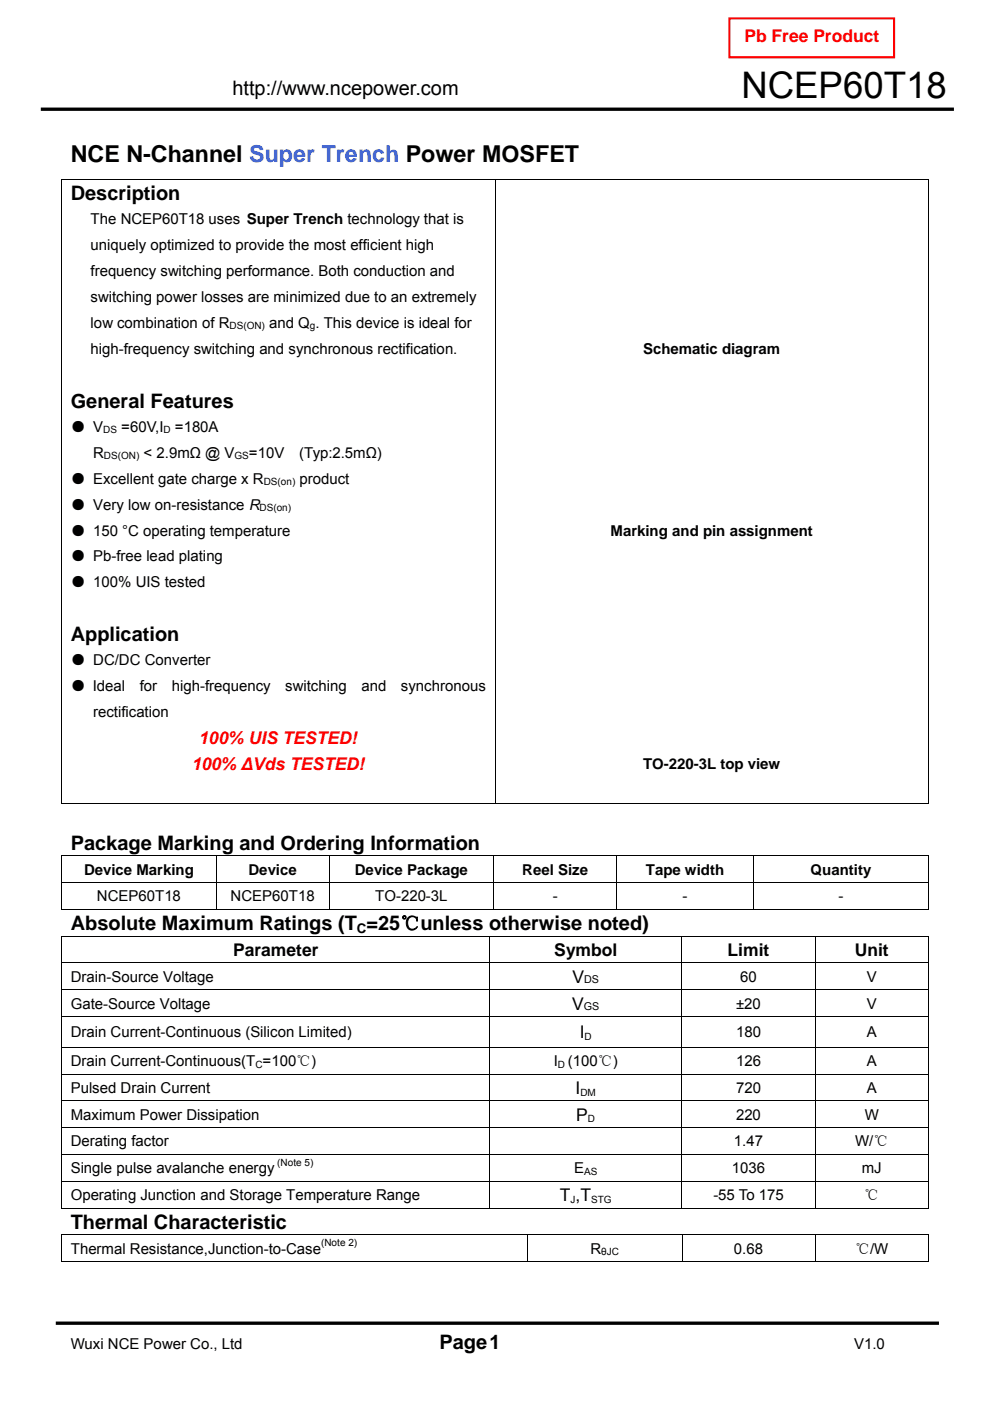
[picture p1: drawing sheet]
<svg xmlns="http://www.w3.org/2000/svg" width="210mm" height="297mm" viewBox="0 0 210 297" stroke-linecap="round" stroke-linejoin="round" font-family="sans-serif">
<defs><g id="words">
<text font-size="7.8" x="157.2" y="20.7">NCEP60T18</text>
<text font-size="4.9" x="15" y="34.3">NCE N-Channel Super Trench Power MOSFET</text>
<g font-size="4.2">
<text x="49.3" y="20.1">http://www.ncepower.com</text>
<text x="15" y="42.4">Description</text>
<text x="15" y="86.4">General Features</text>
<text x="15" y="136">Application</text>
<text x="15" y="180.2">Package Marking and Ordering Information</text>
<text x="15" y="197.2">Absolute Maximum Ratings (T =25℃unless otherwise noted)</text>
<text x="15" y="260.6">Thermal Characteristic</text>
<text x="93.2" y="286.1">Page1</text>
</g>
<g font-size="3.7" fill="#f00">
<text x="157.9" y="8.9">Pb Free Product</text>
<text x="42.3" y="157.8">100% UIS TESTED!</text>
<text x="40.7" y="163.3">100% ∆Vds TESTED!</text>
</g>
<g font-size="3.7">
<text x="49.4" y="202.7">Parameter</text>
<text x="117.6" y="202.7">Symbol</text>
<text x="154.3" y="202.7">Limit</text>
<text x="181.3" y="202.7">Unit</text>
<text x="121.4" y="208.3">V</text>
<text x="121.3" y="214">V</text>
<text x="123" y="220.1">I</text>
<text x="122.1" y="231.9">I</text>
<text x="122.2" y="237.6">P</text>
<text x="118.7" y="254.6">T ,T</text>
</g>
<g font-size="3.2">
<text x="19.2" y="47.5">The NCEP60T18 uses Super Trench technology that is</text>
<text x="19.2" y="53">uniquely optimized to provide the most efficient high</text>
<text x="19.2" y="58.5">frequency switching performance. Both conduction and</text>
<text x="19.2" y="64">switching power losses are minimized due to an extremely</text>
<text x="19.2" y="69.5">low combination of R</text>
<text x="57.1" y="69.5">and Q . This device is ideal for</text>
<text x="19.2" y="75">high-frequency switching and synchronous rectification.</text>
<text x="136.4" y="75">Schematic diagram</text>
<text x="15" y="91.5">● V</text>
<text x="25.7" y="91.5">=60V,I</text>
<text x="37.1" y="91.5">=180A</text>
<text x="19.8" y="97">R</text>
<text x="30.5" y="97">&lt; 2.9mΩ @ V</text>
<text x="52.8" y="97">=10V</text>
<text x="63.5" y="97">(Typ:2.5mΩ)</text>
<text x="15" y="102.5">● Excellent gate charge x R</text>
<text x="63.5" y="102.5">product</text>
<text x="15" y="108">● Very low on-resistance R</text>
<text x="15" y="113.5">● 150 °C operating temperature</text>
<text x="129.5" y="113.6">Marking and pin assignment</text>
<text x="15" y="119">● Pb-free lead plating</text>
<text x="15" y="124.5">● 100% UIS tested</text>
<text x="15" y="141.1">● DC/DC Converter</text>
<text x="15" y="146.6">● Ideal</text>
<text x="29.6" y="146.6">for</text>
<text x="36.4" y="146.6">high-frequency</text>
<text x="60.5" y="146.6">switching</text>
<text x="76.6" y="146.6">and</text>
<text x="85" y="146.6">synchronous</text>
<text x="19.8" y="152">rectification</text>
<text x="136.4" y="163.1">TO-220-3L top view</text>
<text x="17.8" y="185.5">Device Marking</text>
<text x="52.7" y="185.5">Device</text>
<text x="75.2" y="185.5">Device Package</text>
<text x="110.8" y="185.5">Reel Size</text>
<text x="137" y="185.5">Tape width</text>
<text x="171.9" y="185.5">Quantity</text>
<text x="20.6" y="191.1">NCEP60T18</text>
<text x="48.9" y="191.1">NCEP60T18</text>
<text x="79.6" y="191.1">TO-220-3L</text>
<text x="117.2" y="191.1">-</text>
<text x="144.8" y="191.1">-</text>
<text x="177.8" y="191.1">-</text>
<text x="15" y="208.1">Drain-Source Voltage</text>
<text x="157" y="208.1">60</text>
<text x="183.9" y="208.1">V</text>
<text x="15" y="213.8">Gate-Source Voltage</text>
<text x="156.1" y="213.8">±20</text>
<text x="183.9" y="213.8">V</text>
<text x="15" y="219.9">Drain Current-Continuous (Silicon Limited)</text>
<text x="156.1" y="219.9">180</text>
<text x="183.9" y="219.9">A</text>
<text x="15" y="226">Drain Current-Continuous(T =100℃)</text>
<text x="117.5" y="226">I (100℃)</text>
<text x="156.1" y="226">126</text>
<text x="183.9" y="226">A</text>
<text x="15" y="231.7">Pulsed Drain Current</text>
<text x="156.1" y="231.7">720</text>
<text x="183.9" y="231.7">A</text>
<text x="15" y="237.4">Maximum Power Dissipation</text>
<text x="156.1" y="237.4">220</text>
<text x="183.4" y="237.4">W</text>
<text x="15" y="243.1">Derating factor</text>
<text x="155.7" y="243.1">1.47</text>
<text x="181.4" y="243.1">W/℃</text>
<text x="15" y="248.8">Single pulse avalanche energy</text>
<text x="121.8" y="248.8">E</text>
<text x="155.2" y="248.8">1036</text>
<text x="182.8" y="248.8">mJ</text>
<text x="15" y="254.4">Operating Junction and Storage Temperature Range</text>
<text x="151.3" y="254.4">-55 To 175</text>
<text x="183.3" y="254.4">℃</text>
<text x="15" y="265.8">Thermal Resistance,Junction-to-Case</text>
<text x="125.2" y="265.8">R</text>
<text x="155.7" y="265.8">0.68</text>
<text x="181.4" y="265.8">℃/W</text>
<text x="15" y="286.1">Wuxi NCE Power Co., Ltd</text>
<text x="181.2" y="286.1">V1.0</text>
</g>
<text font-size="2.8" x="75.7" y="197.8">C</text>
<g font-size="2.3">
<text x="123.9" y="208.3">DS</text>
<text x="123.8" y="214">GS</text>
</g>
<g font-size="2.1">
<text x="48.7" y="69.8">DS(ON)</text>
<text x="65.7" y="69.8">g</text>
<text x="21.9" y="91.9">DS</text>
<text x="34.7" y="91.9">D</text>
<text x="22.1" y="97.4">DS(ON)</text>
<text x="49.7" y="97.4">GS</text>
<text x="55.9" y="102.9">DS(on)</text>
<text x="55.1" y="108.4">DS(on)</text>
<text x="124" y="220.5">D</text>
<text x="54.2" y="226.4">C</text>
<text x="118.3" y="226.4">D</text>
<text x="123.1" y="232.3">DM</text>
<text x="124.7" y="238">D</text>
<text x="58.8" y="247.2">(Note 5)</text>
<text x="123.9" y="249.1">AS</text>
<text x="121" y="255">J</text>
<text x="125.4" y="255">STG</text>
<text x="68.1" y="264.2">(Note 2)</text>
<text x="127.5" y="266.1">θJC</text>
</g>
</g></defs>
<path d="M8.7 23.2h193.6M11.8 280.5h187.4" fill="none" stroke="#000" stroke-width=".71" stroke-linecap="butt"/>
<path d="M154.7 3.9h34.9v8.2h-34.9z" fill="none" stroke="#f00" stroke-width=".44"/>
<path d="M13 37.9h.2v.2h-.2zM196.8 37.9h.2v.2h-.2zM196.8 170.2h.2v.2h-.2zM13 181.4h.2v.1h-.2zM13 198.4h.2v.2h-.2zM196.8 181.4h.2v.1h-.2zM196.8 192.7h.2v.2h-.2zM196.8 198.4h.2v.2h-.2zM196.8 256.1h.2v.1h-.2zM13 261.7h.2v.2h-.2zM196.8 261.7h.2v.2h-.2zM196.8 267.4h.2v.2h-.2z" fill="#000"/>
<g fill="none" stroke="#000" stroke-width=".21">
<path d="M13 38h184M13.1 38.1v132.3M105 38.1v132.3M196.9 38.1v132.3M13 170.3h91.9M105.1 170.3h91.7M13 181.5h184M13 187.1h184M13 192.8h32.8M13 198.5h184M13.1 181.5v5.5M13.1 187.2v5.7"/>
<path d="M13.1 198.6v5.5M45.8 181.5v5.5M45.8 187.2v5.7M45.9 192.8h23.8M69.8 181.5v5.5M69.8 187.2v5.7M69.9 192.8h34.7M103.9 198.6v5.5M104.7 181.5v5.5M104.7 187.2v5.7M104.8 192.8h25.9M130.8 181.5v5.5"/>
<path d="M130.8 187.2v5.7M130.9 192.8h28.8M144.6 198.6v5.5M159.8 181.5v5.5M159.8 187.2v5.7M159.9 192.8h36.9M172.9 198.6v5.5M196.9 181.5v5.5M196.9 187.2v5.7M196.9 198.6v5.5M13 204.2h184M13 209.9h184"/>
<path d="M13 215.5h184M13.1 204.3v5.5M13.1 210v5.5M13.1 215.6v6.4M103.9 204.3v5.5M103.9 210v5.5M103.9 215.6v6.4M144.6 204.3v5.5M144.6 210v5.5M144.6 215.6v6.4M172.9 204.3v5.5M172.9 210v5.5"/>
<path d="M172.9 215.6v6.4M196.9 204.3v5.5M196.9 210v5.5M196.9 215.6v6.4M13 222.1h184M13 227.8h184M13 233.4h184M13 239.1h184M13.1 222.1v5.6M13.1 227.8v5.5M13.1 233.5v5.5M13.1 239.2v5.5"/>
<path d="M103.9 222.1v5.6M103.9 227.8v5.5M103.9 233.5v5.5M103.9 239.2v5.5M144.6 222.1v5.6M144.6 227.8v5.5M144.6 233.5v5.5M144.6 239.2v5.5M172.9 222.1v5.6M172.9 227.8v5.5M172.9 233.5v5.5M172.9 239.2v5.5"/>
<path d="M196.9 222.1v5.6M196.9 227.8v5.5M196.9 233.5v5.5M196.9 239.2v5.5M13 244.8h184M13 250.5h184M13 256.2h90.8M13.1 244.9v5.5M13.1 250.5v5.7M103.9 244.9v5.5M103.9 250.5v5.7M104 256.2h40.5"/>
<path d="M144.6 244.9v5.5M144.6 250.5v5.7M144.7 256.2h28.1M172.9 244.9v5.5M172.9 250.5v5.7M173 256.2h23.8M196.9 244.9v5.5M196.9 250.5v5.7M13 261.8h184M13 267.5h98.8M13.1 261.9v5.7M111.8 261.9v5.7"/>
<path d="M111.9 267.5h32.7M144.7 261.9v5.7M144.8 267.5h28M172.9 261.9v5.7M173 267.5h23.8M196.9 261.9v5.7"/>
</g>
<use href="#words"/>
</svg>
